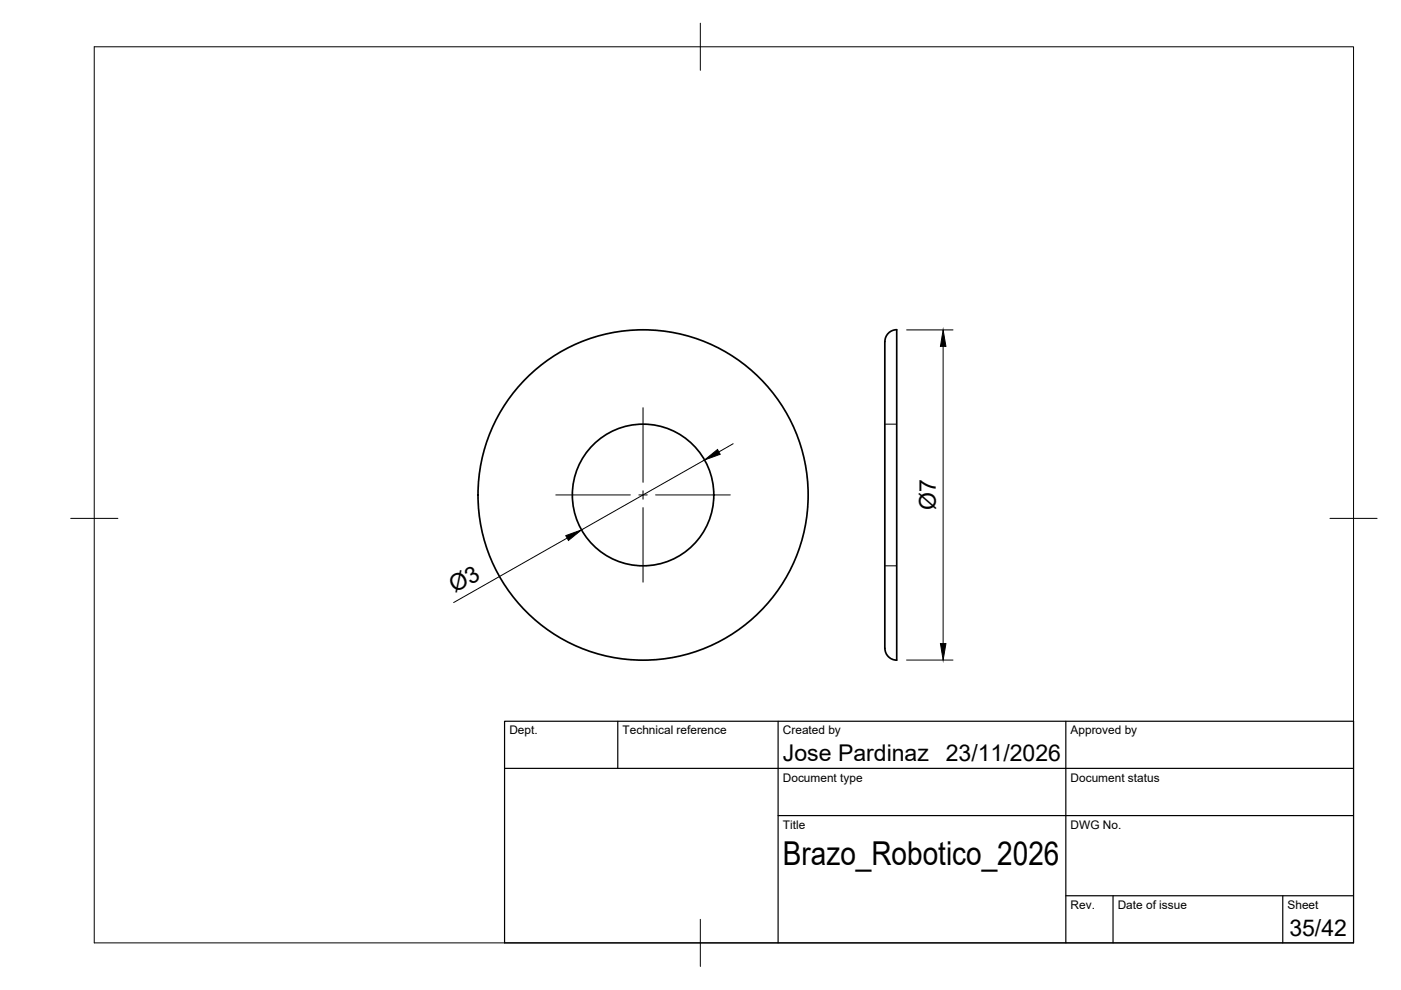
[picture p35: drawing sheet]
<svg xmlns="http://www.w3.org/2000/svg" width="297mm" height="210mm" viewBox="0 0 297 210" stroke-linecap="round" stroke-linejoin="round" font-family="sans-serif">
<defs><g id="words">
<text font-size="7" x="166" y="183.4">Brazo_Robotico_2026</text>
<g font-size="4.9">
<text x="198.4" y="108.2" transform="rotate(-90 198.4 108.2)">Ø7</text>
<text x="96.5" y="125.8" transform="rotate(-30 96.5 125.8)">Ø3</text>
<text x="166" y="161.4">Jose Pardinaz</text>
<text x="200.5" y="161.4">23/11/2026</text>
<text x="273.4" y="198.6">35/42</text>
</g>
<g font-size="2.5">
<text x="108" y="155.7">Dept.</text>
<text x="132" y="155.7">Technical reference</text>
<text x="166" y="155.7">Created by</text>
<text x="227" y="155.7">Approved by</text>
<text x="166" y="165.7">Document type</text>
<text x="227" y="165.7">Document status</text>
<text x="166" y="175.7">Title</text>
<text x="227" y="175.7">DWG No.</text>
<text x="227" y="192.7">Rev.</text>
<text x="237" y="192.7">Date of issue</text>
<text x="273" y="192.7">Sheet</text>
</g>
</g></defs>
<!-- layer: Visible -->
<g fill="none" stroke="#000" stroke-width=".36">
<path d="M187.6 72.4v65.1M187.6 72.4a2.39 2.39 0 0 1 2.5-2.4v69.9a2.43 2.43 0 0 1-2.5-2.4"/>
<circle cx="136.3" cy="104.9" r="15"/>
<circle cx="136.4" cy="104.9" r="35"/>
</g>
<!-- layer: Hidden -->
<path d="M187.6 89.9h2.5M187.6 120h2.5" fill="none" stroke="#000" stroke-width=".21"/>
<!-- layer: BORDER -->
<path d="M20 9.9h267v190h-267zM148.5 4.9v10M15 109.9h10M282 109.9h10M148.5 194.9v10" fill="none" stroke="#000" stroke-width=".21"/>
<!-- layer: TITLEBLOCK -->
<path d="M107 152.9h180v47h-180zM131 152.9v10M165 152.9v47M226 152.9v47M107 162.9h180M165 172.9h122M226 189.9h61M236 189.9v10M272 189.9v10" fill="none" stroke="#000" stroke-width=".25"/>
<!-- layer: Smart Centers -->
<path d="M136.3 86.4v15.9M117.8 104.9h15.8M135.4 104.9h1.8M136.3 104v1.8M136.3 107.6v15.8M139 104.9h15.8" fill="none" stroke="#000" stroke-width=".21"/>
<!-- layer: FD_Dimensions -->
<path d="M192.2 69.9h9.9M200 73.4v63.1M149.4 97.5l-26.1 14.8M155.4 94.1l-3 1.7M120.2 114.1l-24 13.7M192.2 139.9h9.9" fill="none" stroke="#000" stroke-width=".21"/>
<path d="M200 69.9l.6 3.5h-1.2zM149.4 97.5l2.7-2.2 .6 1zM120 113.6l3.3-1.3-2.8 2.3zM199.4 136.5h1.2l-.6 3.4z" fill="#000" stroke="#000" stroke-width=".21"/>
<use href="#words"/>
</svg>
